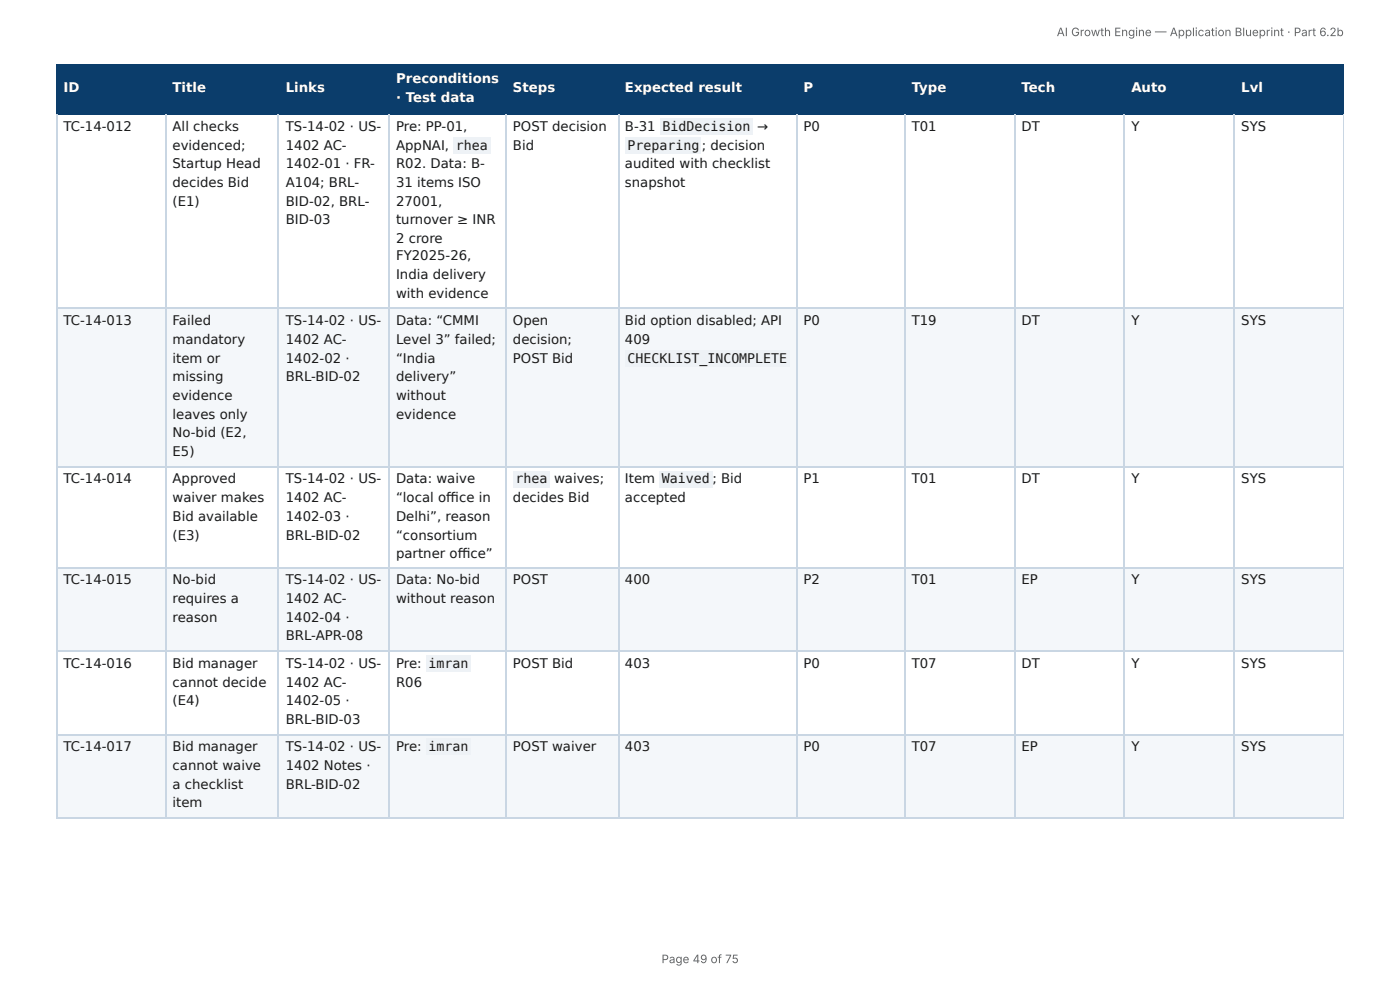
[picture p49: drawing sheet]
<svg xmlns="http://www.w3.org/2000/svg" width="297mm" height="210mm" viewBox="0 0 297 210" stroke-linecap="round" stroke-linejoin="round" font-family="sans-serif">
<defs><g id="words">
<g font-size="2.8" fill="#fff">
<text x="84.1" y="17.7">Preconditions</text>
<text x="13.5" y="19.6">ID</text>
<text x="36.7" y="19.6">Title</text>
<text x="60.7" y="19.6">Links</text>
<text x="84.1" y="21.7">· Test data</text>
<text x="108.9" y="19.6">Steps</text>
<text x="132.7" y="19.6">Expected result</text>
<text x="170.7" y="19.6">P</text>
<text x="193.6" y="19.6">Type</text>
<text x="217" y="19.6">Tech</text>
<text x="240.3" y="19.6">Auto</text>
<text x="263.6" y="19.6">Lvl</text>
</g>
<g font-size="2.8" fill="#1a1a1a">
<text x="13.5" y="27.8">TC-14-012</text>
<text x="36.7" y="27.8">All checks</text>
<text x="60.7" y="27.8">TS-14-02 · US-</text>
<text x="84.1" y="27.8">Pre: PP-01,</text>
<text x="108.9" y="27.8">POST decision</text>
<text x="132.7" y="27.8">B-31</text>
<text x="140.7" y="27.8">BidDecision</text>
<text x="160.8" y="27.8">→</text>
<text x="170.7" y="27.8">P0</text>
<text x="193.6" y="27.8">T01</text>
<text x="217" y="27.8">DT</text>
<text x="240.3" y="27.8">Y</text>
<text x="263.6" y="27.8">SYS</text>
<text x="36.7" y="31.8">evidenced;</text>
<text x="36.7" y="35.7">Startup Head</text>
<text x="60.7" y="31.8">1402 AC-</text>
<text x="60.7" y="35.7">1402-01 · FR-</text>
<text x="84.1" y="31.8">AppNAI,</text>
<text x="84.1" y="35.7">R02. Data: B-</text>
<text x="96.8" y="31.8">rhea</text>
<text x="108.9" y="31.8">Bid</text>
<text x="132.7" y="35.7">audited with checklist</text>
<text x="133.3" y="31.8">Preparing</text>
<text x="149.1" y="31.8">; decision</text>
<text x="36.7" y="39.7">decides Bid</text>
<text x="60.7" y="39.7">A104; BRL-</text>
<text x="84.1" y="39.7">31 items ISO</text>
<text x="132.7" y="39.7">snapshot</text>
<text x="36.7" y="43.7">(E1)</text>
<text x="60.7" y="43.7">BID-02, BRL-</text>
<text x="60.7" y="47.6">BID-03</text>
<text x="84.1" y="43.7">27001,</text>
<text x="84.1" y="47.6">turnover ≥ INR</text>
<text x="84.1" y="51.6">2 crore</text>
<text x="84.1" y="55.3">FY2025-26,</text>
<text x="84.1" y="59.3">India delivery</text>
<text x="84.1" y="63.2">with evidence</text>
<text x="13.5" y="69.1">TC-14-013</text>
<text x="36.7" y="69.1">Failed</text>
<text x="60.7" y="69.1">TS-14-02 · US-</text>
<text x="84.1" y="69.1">Data: “CMMI</text>
<text x="108.9" y="69.1">Open</text>
<text x="132.7" y="69.1">Bid option disabled; API</text>
<text x="170.7" y="69.1">P0</text>
<text x="193.6" y="69.1">T19</text>
<text x="217" y="69.1">DT</text>
<text x="240.3" y="69.1">Y</text>
<text x="263.6" y="69.1">SYS</text>
<text x="36.7" y="73">mandatory</text>
<text x="36.7" y="77">item or</text>
<text x="60.7" y="73">1402 AC-</text>
<text x="60.7" y="77">1402-02 ·</text>
<text x="84.1" y="73">Level 3” failed;</text>
<text x="84.1" y="77">“India</text>
<text x="108.9" y="73">decision;</text>
<text x="108.9" y="77">POST Bid</text>
<text x="132.7" y="73">409</text>
<text x="133.3" y="77">CHECKLIST_INCOMPLETE</text>
<text x="36.7" y="81">missing</text>
<text x="60.7" y="81">BRL-BID-02</text>
<text x="84.1" y="81">delivery”</text>
<text x="36.7" y="84.9">evidence</text>
<text x="36.7" y="88.9">leaves only</text>
<text x="84.1" y="84.9">without</text>
<text x="84.1" y="88.9">evidence</text>
<text x="36.7" y="92.9">No-bid (E2,</text>
<text x="36.7" y="96.8">E5)</text>
<text x="13.5" y="102.7">TC-14-014</text>
<text x="36.7" y="102.7">Approved</text>
<text x="36.7" y="106.6">waiver makes</text>
<text x="60.7" y="102.7">TS-14-02 · US-</text>
<text x="60.7" y="106.6">1402 AC-</text>
<text x="84.1" y="102.7">Data: waive</text>
<text x="84.1" y="106.6">“local offi ce in</text>
<text x="108.9" y="106.6">decides Bid</text>
<text x="109.5" y="102.7">rhea</text>
<text x="117.7" y="102.7">waives;</text>
<text x="132.7" y="102.7">Item</text>
<text x="132.7" y="106.6">accepted</text>
<text x="140.6" y="102.7">Waived ; Bid</text>
<text x="170.7" y="102.7">P1</text>
<text x="193.6" y="102.7">T01</text>
<text x="217" y="102.7">DT</text>
<text x="240.3" y="102.7">Y</text>
<text x="263.6" y="102.7">SYS</text>
<text x="36.7" y="110.6">Bid available</text>
<text x="60.7" y="110.6">1402-03 ·</text>
<text x="84.1" y="110.6">Delhi”, reason</text>
<text x="36.7" y="114.6">(E3)</text>
<text x="60.7" y="114.6">BRL-BID-02</text>
<text x="84.1" y="114.6">“consortium</text>
<text x="84.1" y="118.5">partner offi ce”</text>
<text x="13.5" y="124.1">TC-14-015</text>
<text x="36.7" y="124.1">No-bid</text>
<text x="60.7" y="124.1">TS-14-02 · US-</text>
<text x="84.1" y="124.1">Data: No-bid</text>
<text x="108.9" y="124.1">POST</text>
<text x="132.7" y="124.1">400</text>
<text x="170.7" y="124.1">P2</text>
<text x="193.6" y="124.1">T01</text>
<text x="217" y="124.1">EP</text>
<text x="240.3" y="124.1">Y</text>
<text x="263.6" y="124.1">SYS</text>
<text x="36.7" y="128.1">requires a</text>
<text x="60.7" y="128.1">1402 AC-</text>
<text x="84.1" y="128.1">without reason</text>
<text x="36.7" y="132">reason</text>
<text x="60.7" y="132">1402-04 ·</text>
<text x="60.7" y="136">BRL-APR-08</text>
<text x="13.5" y="141.8">TC-14-016</text>
<text x="36.7" y="141.8">Bid manager</text>
<text x="60.7" y="141.8">TS-14-02 · US-</text>
<text x="84.1" y="141.8">Pre:</text>
<text x="91" y="141.8">imran</text>
<text x="108.9" y="141.8">POST Bid</text>
<text x="132.7" y="141.8">403</text>
<text x="170.7" y="141.8">P0</text>
<text x="193.6" y="141.8">T07</text>
<text x="217" y="141.8">DT</text>
<text x="240.3" y="141.8">Y</text>
<text x="263.6" y="141.8">SYS</text>
<text x="36.7" y="145.8">cannot decide</text>
<text x="36.7" y="149.8">(E4)</text>
<text x="60.7" y="145.8">1402 AC-</text>
<text x="60.7" y="149.8">1402-05 ·</text>
<text x="84.1" y="145.8">R06</text>
<text x="60.7" y="153.7">BRL-BID-03</text>
<text x="13.5" y="159.5">TC-14-017</text>
<text x="36.7" y="159.5">Bid manager</text>
<text x="60.7" y="159.5">TS-14-02 · US-</text>
<text x="84.1" y="159.5">Pre:</text>
<text x="91" y="159.5">imran</text>
<text x="108.9" y="159.5">POST waiver</text>
<text x="132.7" y="159.5">403</text>
<text x="170.7" y="159.5">P0</text>
<text x="193.6" y="159.5">T07</text>
<text x="217" y="159.5">EP</text>
<text x="240.3" y="159.5">Y</text>
<text x="263.6" y="159.5">SYS</text>
<text x="36.7" y="163.5">cannot waive</text>
<text x="36.7" y="167.5">a checklist</text>
<text x="60.7" y="163.5">1402 Notes ·</text>
<text x="60.7" y="167.5">BRL-BID-02</text>
<text x="36.7" y="171.5">item</text>
</g>
<g font-size="2.5" fill="#666">
<text x="224.4" y="7.7">AI Growth Engine — Application Blueprint · Part 6.2b</text>
<text x="140.5" y="204.5">Page 49 of 75</text>
</g>
</g></defs>
<g fill="#0b3d6b">
<path d="M12.2 14h23v10.1h-23z"/>
<path d="M35.2 14h24.1v10.1h-24.1z"/>
<path d="M59.3 14h23.2v10.1h-23.2z"/>
<path d="M82.5 14h24.9v10.1h-24.9z"/>
<path d="M107.4 14h23.8v10.1h-23.8z"/>
<path d="M131.2 14h37.9v10.1h-37.9z"/>
<path d="M169.1 14h23v10.1h-23z"/>
<path d="M192.1 14h23.5v10.1h-23.5z"/>
<path d="M215.6 14h23.3v10.1h-23.3z"/>
<path d="M238.9 14h23.3v10.1h-23.3z"/>
<path d="M262.2 14h23.2v10.1h-23.2z"/>
</g>
<g fill="#f4f7fa">
<path d="M12.2 65.6h23v33.4h-23z"/>
<path d="M35.2 65.6h24.1v33.4h-24.1z"/>
<path d="M59.3 65.6h23.2v33.4h-23.2z"/>
<path d="M82.5 65.6h24.9v33.4h-24.9z"/>
<path d="M107.4 65.6h23.8v33.4h-23.8z"/>
<path d="M131.2 65.6h37.9v33.4h-37.9z"/>
<path d="M169.1 65.6h23v33.4h-23z"/>
<path d="M192.1 65.6h23.5v33.4h-23.5z"/>
<path d="M215.6 65.6h23.3v33.4h-23.3z"/>
<path d="M238.9 65.6h23.3v33.4h-23.3z"/>
<path d="M262.2 65.6h23.2v33.4h-23.2z"/>
<path d="M12.2 120.7h23v17.7h-23z"/>
<path d="M35.2 120.7h24.1v17.7h-24.1z"/>
<path d="M59.3 120.7h23.2v17.7h-23.2z"/>
<path d="M82.5 120.7h24.9v17.7h-24.9z"/>
<path d="M107.4 120.7h23.8v17.7h-23.8z"/>
<path d="M131.2 120.7h37.9v17.7h-37.9z"/>
<path d="M169.1 120.7h23v17.7h-23z"/>
<path d="M192.1 120.7h23.5v17.7h-23.5z"/>
<path d="M215.6 120.7h23.3v17.7h-23.3z"/>
<path d="M238.9 120.7h23.3v17.7h-23.3z"/>
<path d="M262.2 120.7h23.2v17.7h-23.2z"/>
<path d="M12.2 155.8h23v17.8h-23z"/>
<path d="M35.2 155.8h24.1v17.8h-24.1z"/>
<path d="M59.3 155.8h23.2v17.8h-23.2z"/>
<path d="M82.5 155.8h24.9v17.8h-24.9z"/>
<path d="M107.4 155.8h23.8v17.8h-23.8z"/>
<path d="M131.2 155.8h37.9v17.8h-37.9z"/>
<path d="M169.1 155.8h23v17.8h-23z"/>
<path d="M192.1 155.8h23.5v17.8h-23.5z"/>
<path d="M215.6 155.8h23.3v17.8h-23.3z"/>
<path d="M238.9 155.8h23.3v17.8h-23.3z"/>
<path d="M262.2 155.8h23.2v17.8h-23.2z"/>
</g>
<g fill="none" stroke="#0b3d6b" stroke-width=".26">
<path d="M11.9 13.9h273.5M12 13.8v10.5M35.3 13.8v10.5M59.1 13.8v10.5M82.7 13.8v10.5M107.6 13.8v10.5M131.4 13.8v10.5M169.2 13.8v10.5M192.2 13.8v10.5M215.5 13.8v10.5M238.8 13.8v10.5M262.1 13.8v10.5"/>
<path d="M11.9 24.2h273.5"/>
</g>
<path d="M285.3 13.8v10.5" fill="none" stroke="#0b3d6b" stroke-width=".21"/>
<g fill="none" stroke="#c9d6e3" stroke-width=".26">
<path d="M12 24.3v149.3M35.3 24.3v149.3M59.1 24.3v149.3M82.7 24.3v149.3M107.6 24.3v149.3M131.4 24.3v149.3M169.2 24.3v149.3M192.2 24.3v149.3M215.5 24.3v149.3M238.8 24.3v149.3M262.1 24.3v149.3M11.9 65.5h273.5"/>
<path d="M11.9 99.1h273.5M11.9 120.5h273.5M11.9 138.2h273.5M11.9 156h273.5M11.9 173.7h273.5"/>
</g>
<path d="M285.3 24.3v149.3" fill="none" stroke="#c9d6e3" stroke-width=".21"/>
<g fill="#eef2f6">
<path d="M96.3 29.1h7.9v3.4h-7.9z"/>
<path d="M140.2 25.1h19.6v3.5h-19.6z"/>
<path d="M132.8 29.1h16.2v3.4h-16.2z"/>
<path d="M132.8 74.3h34.9v3.5h-34.9z"/>
<path d="M109 100h7.7v3.5h-7.7z"/>
<path d="M140 100h11.3v3.5h-11.3z"/>
<path d="M90.5 139.2h9.5v3.4h-9.5z"/>
<path d="M90.5 156.9h9.5v3.4h-9.5z"/>
</g>
<use href="#words"/>
</svg>
